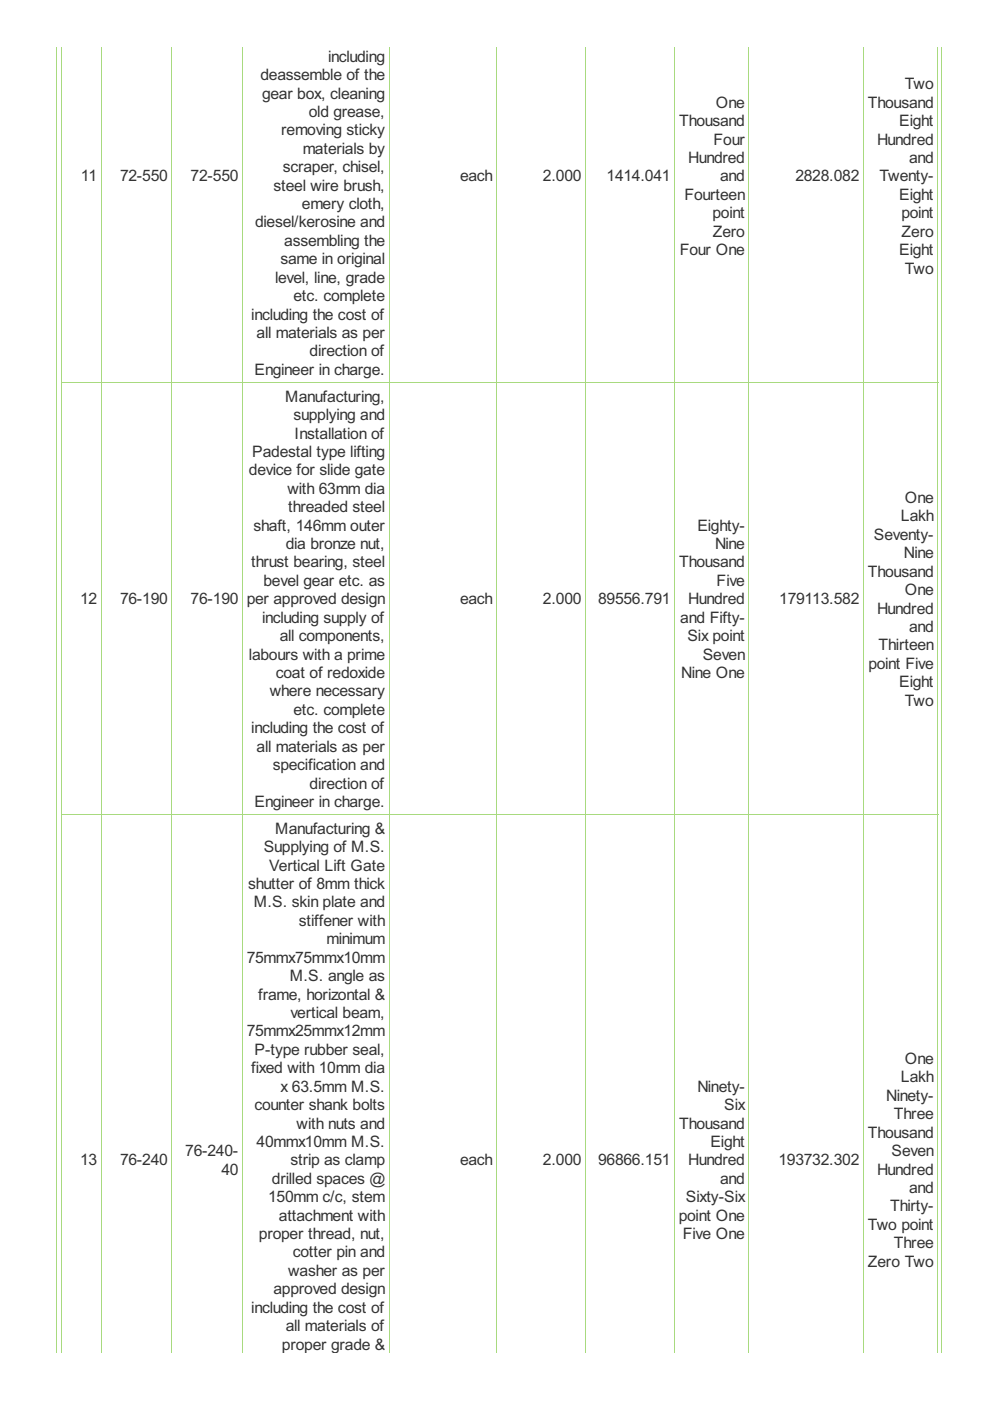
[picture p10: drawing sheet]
<svg xmlns="http://www.w3.org/2000/svg" width="210mm" height="297mm" viewBox="0 0 210 297" stroke-linecap="round" stroke-linejoin="round" font-family="sans-serif">
<defs><g id="words">
<g font-size="3.7" fill="#333">
<text x="55.2" y="17">deassemble of the</text>
<text x="69.5" y="13.1">including</text>
<text x="55.6" y="20.9">gear box, cleaning</text>
<text x="151.8" y="22.8">One</text>
<text x="184" y="22.8">Thousand</text>
<text x="191.8" y="18.9">Two</text>
<text x="59.6" y="28.7">removing sticky</text>
<text x="65.5" y="24.8">old grease,</text>
<text x="144" y="26.8">Thousand</text>
<text x="190.7" y="26.8">Eight</text>
<text x="64.2" y="32.6">materials by</text>
<text x="145.9" y="34.6">Hundred</text>
<text x="151.3" y="30.7">Four</text>
<text x="186" y="30.7">Hundred</text>
<text x="192.7" y="34.6">and</text>
<text x="17.2" y="38.5">11</text>
<text x="25.4" y="38.5">72-550</text>
<text x="40.4" y="38.5">72-550</text>
<text x="58" y="40.4">steel wire brush,</text>
<text x="59.9" y="36.5">scraper, chisel,</text>
<text x="97.5" y="38.5">each</text>
<text x="115.1" y="38.5">2.000</text>
<text x="128.6" y="38.5">1414.041</text>
<text x="152.7" y="38.5">and</text>
<text x="168.6" y="38.5">2828.082</text>
<text x="186.4" y="38.5">Twenty-</text>
<text x="64" y="44.3">emery cloth,</text>
<text x="145.1" y="42.4">Fourteen</text>
<text x="151.1" y="46.3">point</text>
<text x="190.7" y="42.4">Eight</text>
<text x="191.1" y="46.3">point</text>
<text x="54.1" y="48.2">diesel/kerosine and</text>
<text x="60.3" y="52.1">assembling the</text>
<text x="151.1" y="50.2">Zero</text>
<text x="191.2" y="50.2">Zero</text>
<text x="58.3" y="59.9">level, line, grade</text>
<text x="59.5" y="56">same in original</text>
<text x="144.1" y="54.1">Four One</text>
<text x="190.7" y="54.1">Eight</text>
<text x="191.8" y="58">Two</text>
<text x="62.2" y="63.9">etc. complete</text>
<text x="53.3" y="67.8">including the cost of</text>
<text x="54.4" y="71.7">all materials as per</text>
<text x="65.6" y="75.6">direction of</text>
<text x="54" y="79.5">Engineer in charge.</text>
<text x="60.5" y="85.2">Manufacturing,</text>
<text x="62.2" y="89.1">supplying and</text>
<text x="62.4" y="93">Installation of</text>
<text x="52.8" y="100.8">device for slide gate</text>
<text x="53.5" y="96.9">Padestal type lifting</text>
<text x="60.9" y="104.7">with 63mm dia</text>
<text x="191.8" y="106.6">One</text>
<text x="53.8" y="112.5">shaft, 146mm outer</text>
<text x="61.1" y="108.6">threaded steel</text>
<text x="147.9" y="112.5">Eighty-</text>
<text x="191" y="110.6">Lakh</text>
<text x="60.6" y="116.4">dia bronze nut,</text>
<text x="151.6" y="116.4">Nine</text>
<text x="185.3" y="114.5">Seventy-</text>
<text x="191.6" y="118.4">Nine</text>
<text x="53.3" y="120.3">thrust bearing, steel</text>
<text x="55.9" y="124.2">bevel gear etc. as</text>
<text x="144" y="120.3">Thousand</text>
<text x="151.9" y="124.2">Five</text>
<text x="184" y="122.3">Thousand</text>
<text x="17" y="128.1">12</text>
<text x="25.4" y="128.1">76-190</text>
<text x="40.4" y="128.1">76-190</text>
<text x="52.3" y="128.1">per approved design</text>
<text x="97.5" y="128.1">each</text>
<text x="115.1" y="128.1">2.000</text>
<text x="126.8" y="128.1">89556.791</text>
<text x="145.9" y="128.1">Hundred</text>
<text x="165.2" y="128.1">179113.582</text>
<text x="186" y="130.1">Hundred</text>
<text x="191.8" y="126.2">One</text>
<text x="55.6" y="132">including supply of</text>
<text x="59.3" y="135.9">all components,</text>
<text x="144.2" y="132">and Fifty-</text>
<text x="145.8" y="135.9">Six point</text>
<text x="186.3" y="137.9">Thirteen</text>
<text x="192.7" y="134">and</text>
<text x="52.8" y="139.8">labours with a prime</text>
<text x="58.5" y="143.8">coat of redoxide</text>
<text x="144.5" y="143.8">Nine One</text>
<text x="149" y="139.8">Seven</text>
<text x="184.1" y="141.8">point Five</text>
<text x="57.2" y="147.7">where necessary</text>
<text x="190.7" y="145.7">Eight</text>
<text x="191.8" y="149.6">Two</text>
<text x="53.3" y="155.5">including the cost of</text>
<text x="62.2" y="151.6">etc. complete</text>
<text x="54.4" y="159.4">all materials as per</text>
<text x="57.8" y="163.3">specification and</text>
<text x="65.6" y="167.2">direction of</text>
<text x="54" y="171.1">Engineer in charge.</text>
<text x="58.4" y="176.8">Manufacturing &amp;</text>
<text x="55.9" y="180.7">Supplying of M.S.</text>
<text x="57.1" y="184.6">Vertical Lift Gate</text>
<text x="52.6" y="188.5">shutter of 8mm thick</text>
<text x="53.8" y="192.4">M.S. skin plate and</text>
<text x="63.4" y="196.3">stiffener with</text>
<text x="69.2" y="200.2">minimum</text>
<text x="52.3" y="204.1">75mmx75mmx10mm</text>
<text x="61.5" y="208">M.S. angle as</text>
<text x="54.7" y="211.9">frame, horizontal &amp;</text>
<text x="61.6" y="215.8">vertical beam,</text>
<text x="52.3" y="219.7">75mmx25mmx12mm</text>
<text x="53.3" y="227.6">fixed with 10mm dia</text>
<text x="54" y="223.6">P-type rubber seal,</text>
<text x="191.8" y="225.6">One</text>
<text x="59.5" y="231.5">x 63.5mm M.S.</text>
<text x="147.9" y="231.5">Ninety-</text>
<text x="187.9" y="233.4">Ninety-</text>
<text x="191" y="229.5">Lakh</text>
<text x="53.9" y="235.4">counter shank bolts</text>
<text x="62.9" y="239.3">with nuts and</text>
<text x="144" y="239.3">Thousand</text>
<text x="153.6" y="235.4">Six</text>
<text x="189.5" y="237.3">Three</text>
<text x="39.3" y="245.1">76-240-</text>
<text x="54.4" y="243.2">40mmx10mm M.S.</text>
<text x="150.6" y="243.2">Eight</text>
<text x="184" y="241.2">Thousand</text>
<text x="189" y="245.1">Seven</text>
<text x="17" y="247.1">13</text>
<text x="25.4" y="247.1">76-240</text>
<text x="46.9" y="249">40</text>
<text x="57.7" y="251">drilled spaces @</text>
<text x="61.6" y="247.1">strip as clamp</text>
<text x="97.5" y="247.1">each</text>
<text x="115.1" y="247.1">2.000</text>
<text x="126.8" y="247.1">96866.151</text>
<text x="145.9" y="247.1">Hundred</text>
<text x="152.7" y="251">and</text>
<text x="165.1" y="247.1">193732.302</text>
<text x="186" y="249">Hundred</text>
<text x="56.9" y="254.9">150mm c/c, stem</text>
<text x="145.4" y="254.9">Sixty-Six</text>
<text x="188.7" y="256.8">Thirty-</text>
<text x="192.7" y="252.9">and</text>
<text x="54.9" y="262.7">proper thread, nut,</text>
<text x="59.1" y="258.8">attachment with</text>
<text x="143.9" y="258.8">point One</text>
<text x="144.8" y="262.7">Five One</text>
<text x="184" y="260.8">Two point</text>
<text x="62.1" y="266.6">cotter pin and</text>
<text x="184" y="268.6">Zero Two</text>
<text x="189.5" y="264.7">Three</text>
<text x="58" y="274.4">approved design</text>
<text x="61.1" y="270.5">washer as per</text>
<text x="53.3" y="278.3">including the cost of</text>
<text x="59.8" y="286.1">proper grade &amp;</text>
<text x="60.6" y="282.2">all materials of</text>
</g>
</g></defs>
<g fill="none" stroke="#a8da7f" stroke-width=".21">
<path d="M12 9.9v276.9M13 9.9v276.9M21.5 9.9v276.9M36.4 9.9v276.9M51.4 9.9v276.9M82.5 9.9v276.9M105.3 9.9v276.9M124.1 9.9v276.9M143 9.9v276.9M158.8 9.9v276.9M183 9.9v276.9M198.8 9.9v276.9"/>
<path d="M199.6 9.9v276.9M12.9 81h186M12.9 172.6h186"/>
</g>
<use href="#words"/>
</svg>
